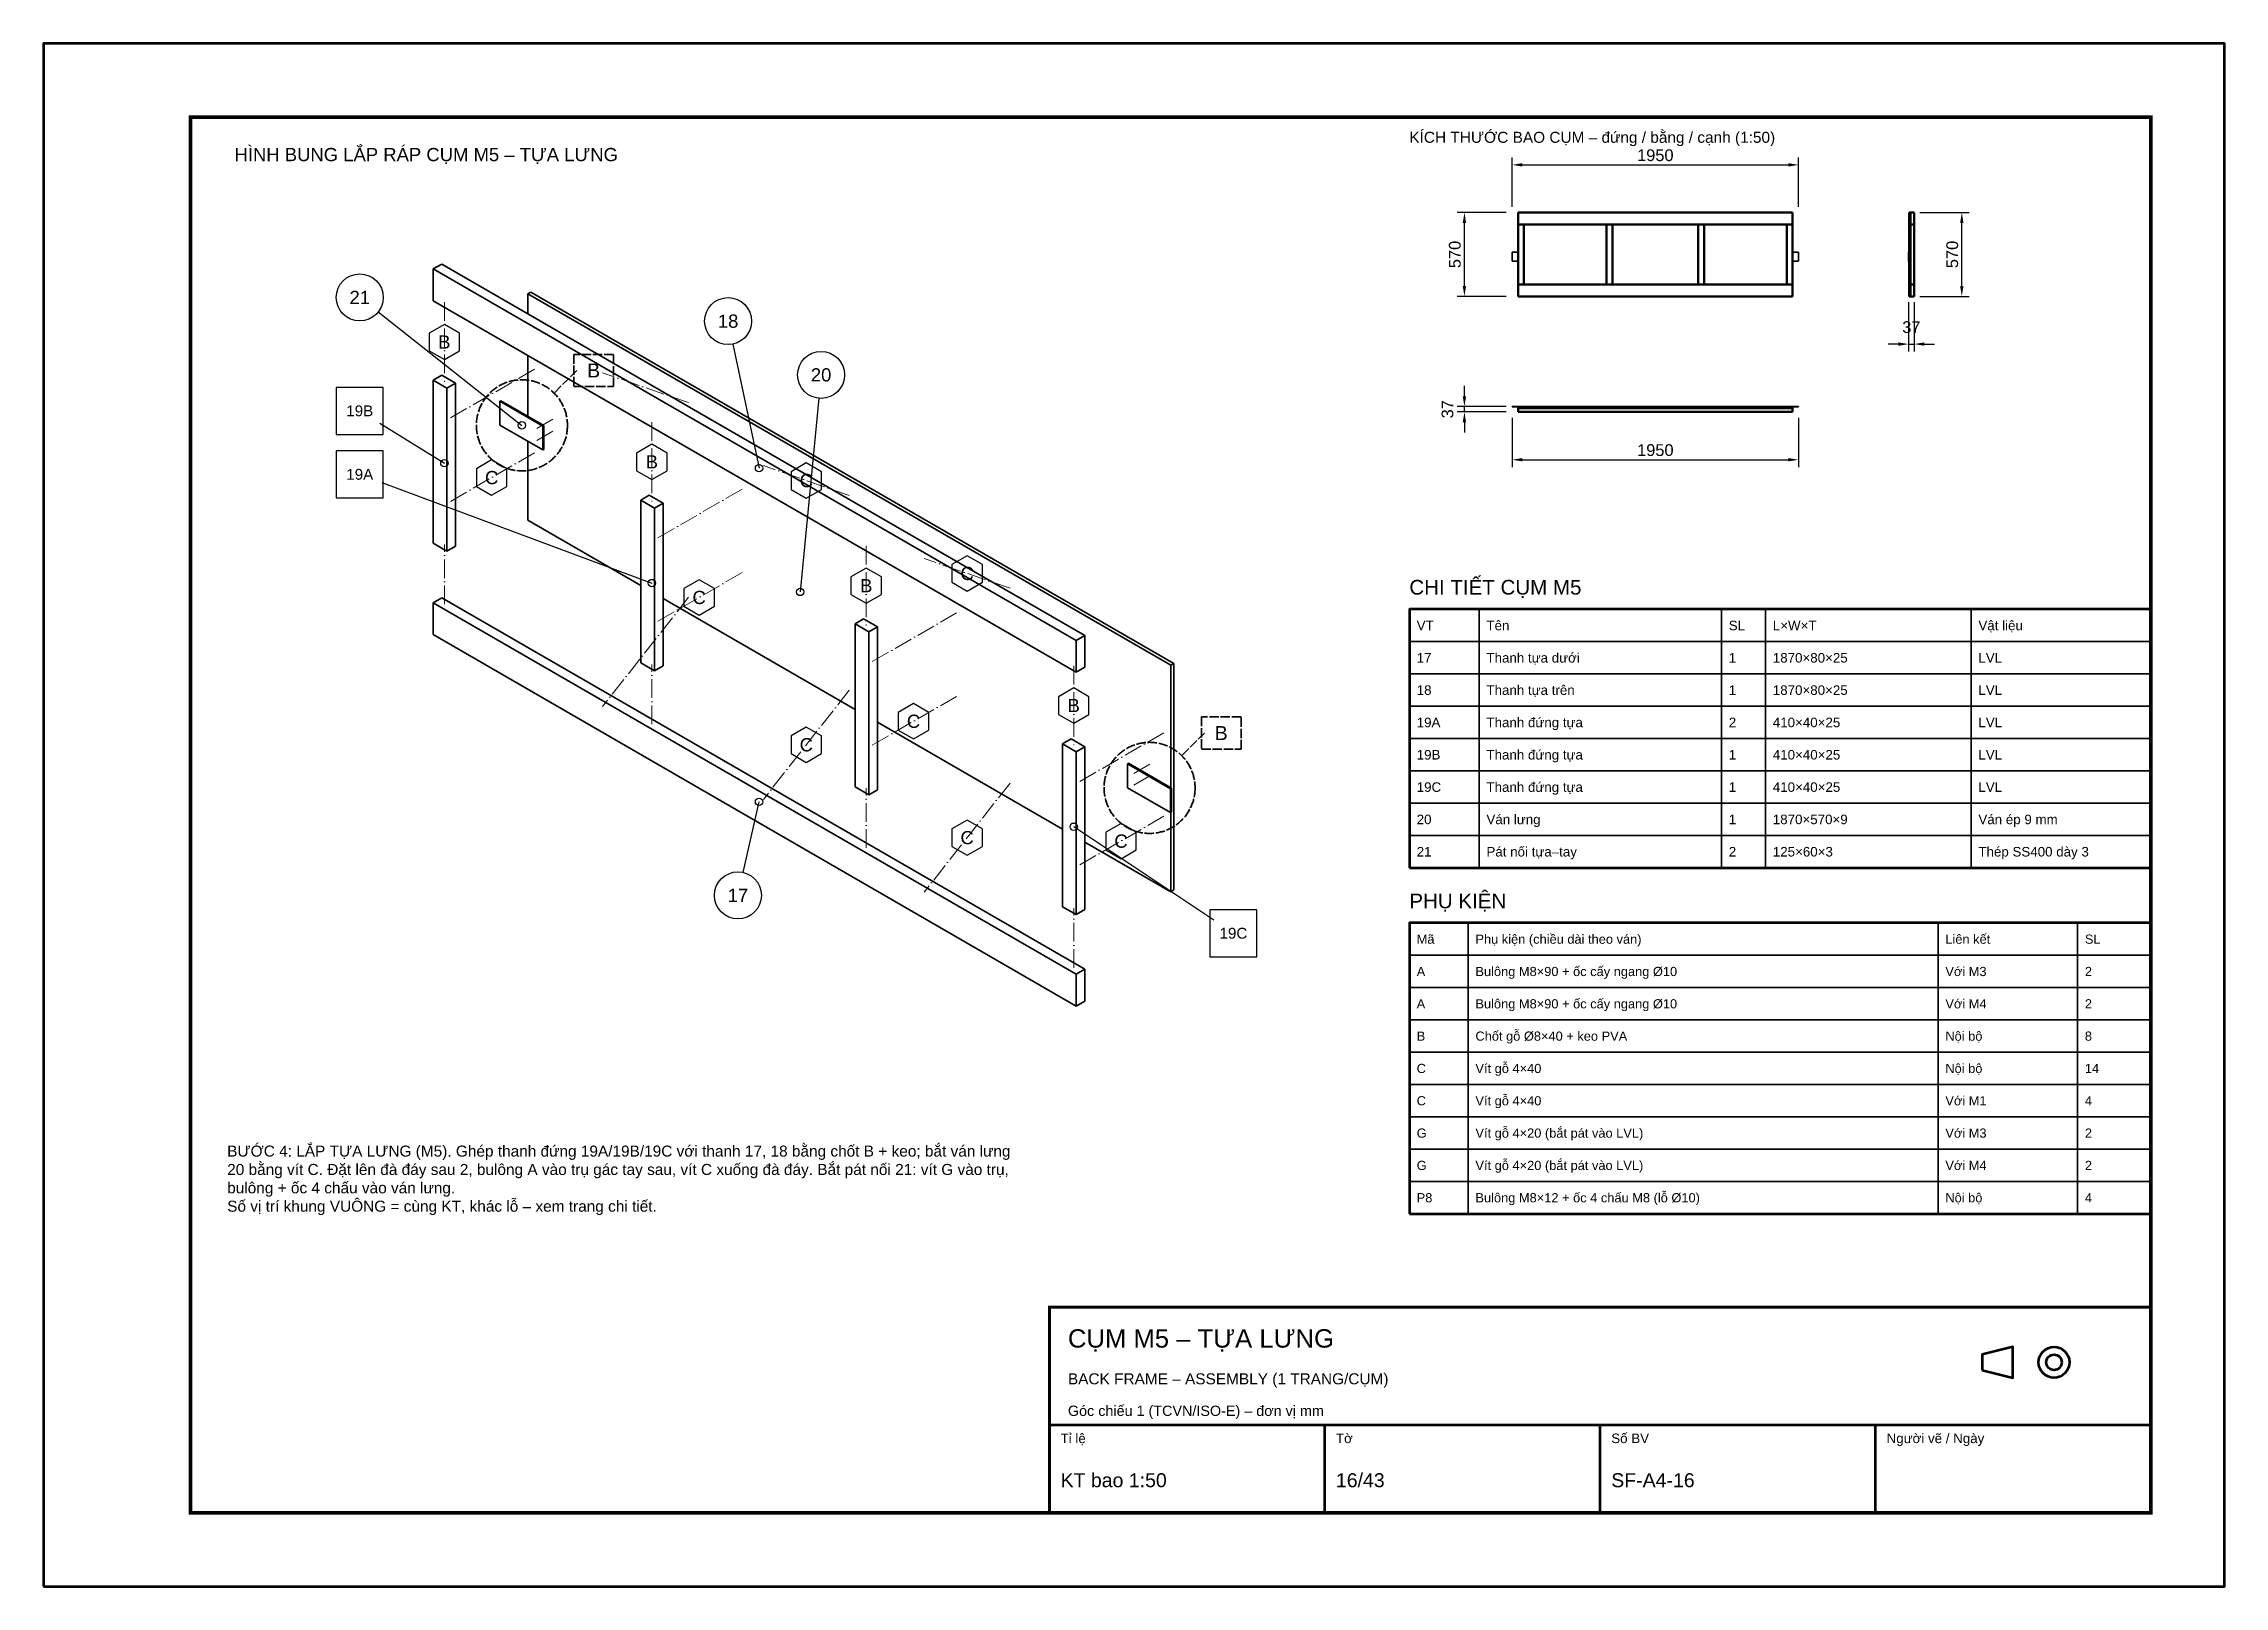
# Model space of a CAD drawing. Header units: millimetres. Extents: x 0 to 2970, y 0 to 2100.
import ezdxf
from ezdxf.enums import TextEntityAlignment as Align

# ---------------------------------------------------------------- set-up
doc = ezdxf.new("R2010")
doc.units = ezdxf.units.MM
doc.header["$LTSCALE"] = 10
doc.linetypes.add('DASHDOT', pattern=[3.556, 2.54, -0.508, 0, -0.508])
doc.linetypes.add('DASHED', pattern=[1.524, 1.27, -0.254])
for name, color, linetype, lineweight in [('0-KHUNG-BANVE', 7, 'CONTINUOUS', 70), ('1-NET-THAY', 7, 'CONTINUOUS', 50), ('10-PHU-KIEN', 1, 'CONTINUOUS', 25), ('11-SAT', 1, 'Continuous', 35), ('13-KHOANH-VUNG', 1, 'DASHED', 35), ('3-KICH-THUOC', 1, 'CONTINUOUS', 18), ('4-DUONG-BUNG', 4, 'DASHDOT', 18), ('5-SO-VI-TRI', 7, 'CONTINUOUS', 25), ('6-CHU', 7, 'CONTINUOUS', 25), ('7-BANG-KE', 7, 'CONTINUOUS', 25), ('M-M5-BACK_FRAME', 6, 'CONTINUOUS', 35)]:
    doc.layers.add(name, color=color, linetype=linetype, lineweight=lineweight)
doc.styles.add('VN', font='arial.ttf')
doc.dimstyles.new('A4', dxfattribs={"dimscale": 10, "dimtxt": 1.6, "dimasz": 1.4, "dimexe": 1, "dimexo": 0.8, "dimgap": 0.5, "dimtad": 1, "dimdec": 1, "dimtxsty": 'VN', "dimcen": 2.5, "dimclrd": 1, "dimclre": 1, "dimclrt": 7, "dimazin": 3, "dimtfac": 1, "dimtmove": 0, "dimatfit": 3})

msp = doc.modelspace()

# ---------------------------------------------------------------- texts
at = {"layer": '10-PHU-KIEN', "style": 'VN'}
for s, p in [('B', (545.785, 1693.862)), ('C', (610.186, 1509.304)), ('B', (828.37, 1530.712)), ('C', (1038.747, 1505.248)), ('B', (1120.322, 1362.153)), ('C', (1257.711, 1378.829)), ('C', (892.771, 1346.154)), ('B', (1402.907, 1199.003)), ('C', (1184.723, 1177.595)), ('C', (1038.747, 1145.596)), ('C', (1257.711, 1019.177)), ('C', (1467.308, 1014.444))]:
    msp.add_text(s, height=18, dxfattribs=at).set_placement(p, align=Align.MIDDLE_CENTER)
at = {"layer": '13-KHOANH-VUNG', "color": 1, "style": 'VN'}
for p in [(749.043, 1655.063), (1603.823, 1161.556)]:
    msp.add_text('B', height=19, dxfattribs=at).set_placement(p, align=Align.MIDDLE_CENTER)
at = {"layer": '5-SO-VI-TRI', "style": 'VN'}
for s, height, p in [('21', 18, (430.563, 1754.561)), ('18', 18, (932.228, 1722.238)), ('20', 18, (1058.839, 1649.139)), ('19B', 14.76, (430.563, 1600.146)), ('19A', 14.76, (430.563, 1513.746)), ('17', 18, (945.532, 940.624)), ('19C', 14.76, (1620.416, 889.056))]:
    msp.add_text(s, height=height, dxfattribs=at).set_placement(p, align=Align.MIDDLE_CENTER)
at = {"layer": '6-CHU', "style": 'VN'}
for s, height, p in [('HÌNH BUNG LẮP RÁP CỤM M5 – TỰA LƯNG', 18, (260, 1940)), ('KÍCH THƯỚC BAO CỤM – đứng / bằng / cạnh (1:50)', 15, (1860, 1965)), ('CỤM M5 – TỰA LƯNG', 25, (1395, 325)), ('BACK FRAME – ASSEMBLY (1 TRANG/CỤM)', 15, (1395, 275)), ('Góc chiếu 1 (TCVN/ISO-E) – đơn vị mm', 14, (1395, 232)), ('Tỉ lệ', 13, (1385, 195)), ('Tờ', 13, (1760, 195)), ('Số BV', 13, (2135, 195)), ('Người vẽ / Ngày', 13, (2510, 195)), ('KT bao 1:50', 19, (1385, 135)), ('16/43', 19, (1760, 135)), ('SF-A4-16', 19, (2135, 135))]:
    msp.add_text(s, height=height, dxfattribs=at).set_placement(p)
at = {"layer": '6-CHU', "insert": (250, 600), "char_height": 15, "width": 1080, "attachment_point": 1, "style": 'VN'}
msp.add_mtext('BƯỚC 4: LẮP TỰA LƯNG (M5). Ghép thanh đứng 19A/19B/19C với thanh 17, 18 bằng chốt B + keo; bắt ván lưng 20 bằng vít C. Đặt lên đà đáy sau 2, bulông A vào trụ gác tay sau, vít C xuống đà đáy. Bắt pát nối 21: vít G vào trụ, bulông + ốc 4 chấu vào ván lưng.\\PSố vị trí khung VUÔNG = cùng KT, khác lỗ – xem trang chi tiết.', dxfattribs=at)
at = {"layer": '7-BANG-KE', "style": 'VN'}
for s, p in [('CHI TIẾT CỤM M5', (1860, 1350)), ('PHỤ KIỆN', (1860, 923))]:
    msp.add_text(s, height=20, dxfattribs=at).set_placement(p)
for s, height, p in [('VT', 13, (1870, 1308)), ('Tên', 13, (1965, 1308)), ('SL', 13, (2295, 1308)), ('L×W×T', 13, (2355, 1308)), ('Vật liệu', 13, (2635, 1308)), ('17', 13, (1870, 1264)), ('Thanh tựa dưới', 13, (1965, 1264)), ('1', 13, (2295, 1264)), ('1870×80×25', 13, (2355, 1264)), ('LVL', 13, (2635, 1264)), ('18', 13, (1870, 1220)), ('Thanh tựa trên', 13, (1965, 1220)), ('1', 13, (2295, 1220)), ('1870×80×25', 13, (2355, 1220)), ('LVL', 13, (2635, 1220)), ('19A', 13, (1870, 1176)), ('Thanh đứng tựa', 13, (1965, 1176)), ('2', 13, (2295, 1176)), ('410×40×25', 13, (2355, 1176)), ('LVL', 13, (2635, 1176)), ('19B', 13, (1870, 1132)), ('Thanh đứng tựa', 13, (1965, 1132)), ('1', 13, (2295, 1132)), ('410×40×25', 13, (2355, 1132)), ('LVL', 13, (2635, 1132)), ('19C', 13, (1870, 1088)), ('Thanh đứng tựa', 13, (1965, 1088)), ('1', 13, (2295, 1088)), ('410×40×25', 13, (2355, 1088)), ('LVL', 13, (2635, 1088)), ('20', 13, (1870, 1044)), ('Ván lưng', 13, (1965, 1044)), ('1', 13, (2295, 1044)), ('1870×570×9', 13, (2355, 1044)), ('Ván ép 9 mm', 13, (2635, 1044)), ('21', 13, (1870, 1000)), ('Pát nối tựa–tay', 13, (1965, 1000)), ('2', 13, (2295, 1000)), ('125×60×3', 13, (2355, 1000)), ('Thép SS400 dày 3', 13, (2635, 1000)), ('Mã', 12.5, (1870, 881)), ('Phụ kiện (chiều dài theo ván)', 12.5, (1950, 881)), ('Liên kết', 12.5, (2590, 881)), ('SL', 12.5, (2780, 881)), ('A', 12.5, (1870, 837)), ('Bulông M8×90 + ốc cấy ngang %%c10', 12.5, (1950, 837)), ('Với M3', 12.5, (2590, 837)), ('2', 12.5, (2780, 837)), ('A', 12.5, (1870, 793)), ('Bulông M8×90 + ốc cấy ngang %%c10', 12.5, (1950, 793)), ('Với M4', 12.5, (2590, 793)), ('2', 12.5, (2780, 793)), ('B', 12.5, (1870, 749)), ('Chốt gỗ %%c8×40 + keo PVA', 12.5, (1950, 749)), ('Nội bộ', 12.5, (2590, 749)), ('8', 12.5, (2780, 749)), ('Vít gỗ 4×40', 12.5, (1950, 705)), ('C', 12.5, (1870, 705)), ('Nội bộ', 12.5, (2590, 705)), ('14', 12.5, (2780, 705)), ('C', 12.5, (1870, 661)), ('Vít gỗ 4×40', 12.5, (1950, 661)), ('Với M1', 12.5, (2590, 661)), ('4', 12.5, (2780, 661)), ('Vít gỗ 4×20 (bắt pát vào LVL)', 12.5, (1950, 617)), ('Với M3', 12.5, (2590, 617)), ('G', 12.5, (1870, 617)), ('2', 12.5, (2780, 617)), ('G', 12.5, (1870, 573)), ('Vít gỗ 4×20 (bắt pát vào LVL)', 12.5, (1950, 573)), ('Với M4', 12.5, (2590, 573)), ('2', 12.5, (2780, 573)), ('P8', 12.5, (1870, 529)), ('Bulông M8×12 + ốc 4 chấu M8 (lỗ %%c10)', 12.5, (1950, 529)), ('Nội bộ', 12.5, (2590, 529)), ('4', 12.5, (2780, 529))]:
    msp.add_text(s, height=height, dxfattribs=at).set_placement(p, align=Align.MIDDLE_LEFT)

# ---------------------------------------------------------------- dimensions: what is measured, and where the dimension line sits
at = {"layer": '3-KICH-THUOC'}
for base, p1, p2 in [((2000, 1935), (2000, 1870), (2390, 1870)), ((2540, 1691), (2540, 1756), (2547.4, 1756)), ((2000, 1533.6), (2000, 1598.6), (2390, 1598.6))]:
    msp.add_linear_dim(base=base, p1=p1, p2=p2, dimstyle='A4', override={"dimlfac": 5}, dxfattribs=at).render()
for base, p1, p2 in [((1935, 1756), (2000, 1756), (2000, 1870)), ((2612.4, 1756), (2547.4, 1756), (2547.4, 1870)), ((1935, 1598.6), (2000, 1598.6), (2000, 1606))]:
    msp.add_linear_dim(base=base, p1=p1, p2=p2, angle=90, dimstyle='A4', override={"dimlfac": 5}, dxfattribs=at).render()

# ---------------------------------------------------------------- linework, layer by layer
at = {"layer": '0-KHUNG-BANVE'}
for p, q in [((1370, 220), (2870, 220)), ((1745, 100), (1745, 220)), ((2120, 100), (2120, 220)), ((2495, 100), (2495, 220))]:
    msp.add_line(p, q, dxfattribs=at)
for points in [[(0, 0), (2970, 0), (2970, 2100), (0, 2100)], [(1860, 978), (2870, 978), (2870, 1330), (1860, 1330)], [(1860, 507), (2870, 507), (2870, 903), (1860, 903)], [(2640, 294.5), (2682, 284), (2682, 326), (2640, 315.5)]]:
    msp.add_lwpolyline(points, close=True, dxfattribs=at)
for points, const_width in [([(200, 100), (2870, 100), (2870, 2000), (200, 2000)], 5), ([(1370, 100), (2870, 100), (2870, 380), (1370, 380)], 4)]:
    msp.add_lwpolyline(points, close=True, dxfattribs=dict(at, const_width=const_width))
for radius in [21, 10.5]:
    msp.add_circle((2738, 305), radius, dxfattribs=at)
at = {"layer": '1-NET-THAY'}
for p, q in [((2382, 1870), (2008, 1870)), ((2008, 1854), (2008, 1870)), ((2008, 1854), (2382, 1854)), ((2008, 1772), (2008, 1854)), ((2016, 1772), (2016, 1854)), ((2128.667, 1772), (2128.667, 1854)), ((2136.667, 1772), (2136.667, 1854)), ((2253.333, 1772), (2253.333, 1854)), ((2261.333, 1772), (2261.333, 1854)), ((2374, 1772), (2374, 1854)), ((2382, 1854), (2382, 1870)), ((2382, 1772), (2382, 1854)), ((2542.4, 1870), (2540.6, 1870)), ((2540.6, 1756), (2540.6, 1870)), ((2547.4, 1870), (2542.4, 1870)), ((2542.4, 1854), (2542.4, 1870)), ((2547.4, 1854), (2542.4, 1854)), ((2542.4, 1772), (2542.4, 1854)), ((2547.4, 1854), (2547.4, 1870)), ((2547.4, 1772), (2547.4, 1854)), ((2382, 1772), (2008, 1772)), ((2008, 1756), (2008, 1772)), ((2008, 1756), (2382, 1756)), ((2382, 1756), (2382, 1772)), ((2542.4, 1756), (2540.6, 1756)), ((2547.4, 1772), (2542.4, 1772)), ((2542.4, 1756), (2542.4, 1772)), ((2547.4, 1756), (2542.4, 1756)), ((2547.4, 1756), (2547.4, 1772)), ((2008, 1603.6), (2008, 1605.4)), ((2382, 1605.4), (2008, 1605.4)), ((2382, 1603.6), (2382, 1605.4)), ((2008, 1598.6), (2008, 1603.6)), ((2382, 1603.6), (2008, 1603.6)), ((2382, 1598.6), (2008, 1598.6)), ((2382, 1598.6), (2382, 1603.6))]:
    msp.add_line(p, q, dxfattribs=at)
at = {"layer": '10-PHU-KIEN'}
for points in [[(566.57, 1705.862), (545.785, 1717.862), (525, 1705.862), (525, 1681.862), (545.785, 1669.862), (566.57, 1681.862)], [(849.154, 1542.712), (828.37, 1554.712), (807.585, 1542.712), (807.585, 1518.712), (828.37, 1506.712), (849.154, 1518.712)], [(630.971, 1521.304), (610.186, 1533.304), (589.402, 1521.304), (589.402, 1497.304), (610.186, 1485.304), (630.971, 1497.304)], [(1059.532, 1517.248), (1038.747, 1529.248), (1017.962, 1517.248), (1017.962, 1493.248), (1038.747, 1481.248), (1059.532, 1493.248)], [(1278.496, 1390.829), (1257.711, 1402.829), (1236.927, 1390.829), (1236.927, 1366.829), (1257.711, 1354.829), (1278.496, 1366.829)], [(913.555, 1358.154), (892.771, 1370.154), (871.986, 1358.154), (871.986, 1334.154), (892.771, 1322.154), (913.555, 1334.154)], [(1141.106, 1374.153), (1120.322, 1386.153), (1099.537, 1374.153), (1099.537, 1350.153), (1120.322, 1338.153), (1141.106, 1350.153)], [(1423.691, 1211.003), (1402.907, 1223.003), (1382.122, 1211.003), (1382.122, 1187.003), (1402.907, 1175.003), (1423.691, 1187.003)], [(1205.508, 1189.595), (1184.723, 1201.595), (1163.938, 1189.595), (1163.938, 1165.595), (1184.723, 1153.595), (1205.508, 1165.595)], [(1059.532, 1157.596), (1038.747, 1169.596), (1017.962, 1157.596), (1017.962, 1133.596), (1038.747, 1121.596), (1059.532, 1133.596)], [(1278.496, 1031.177), (1257.711, 1043.177), (1236.927, 1031.177), (1236.927, 1007.177), (1257.711, 995.177), (1278.496, 1007.177)], [(1488.092, 1026.444), (1467.308, 1038.444), (1446.523, 1026.444), (1446.523, 1002.444), (1467.308, 990.444), (1488.092, 1002.444)]]:
    msp.add_lwpolyline(points, close=True, dxfattribs=at)
at = {"layer": '11-SAT'}
for p, q in [((2008, 1816), (2000, 1816)), ((2000, 1804), (2000, 1816)), ((2390, 1816), (2382, 1816)), ((2390, 1804), (2390, 1816)), ((2540.6, 1816), (2540, 1816)), ((2540, 1804), (2540, 1816)), ((2000, 1804), (2008, 1804)), ((2382, 1804), (2390, 1804)), ((2540.6, 1804), (2540, 1804)), ((621.427, 1613.143), (622.832, 1613.954)), ((621.427, 1580.693), (621.427, 1613.143)), ((679.974, 1579.341), (621.427, 1613.143)), ((681.379, 1580.153), (622.832, 1613.954)), ((2000, 1605.4), (2000, 1606)), ((2025, 1606), (2000, 1606)), ((2008, 1605.4), (2000, 1605.4)), ((2025, 1605.4), (2025, 1606)), ((2365, 1605.4), (2365, 1606)), ((2390, 1606), (2365, 1606)), ((2390, 1605.4), (2382, 1605.4)), ((2390, 1605.4), (2390, 1606)), ((621.427, 1580.693), (679.974, 1546.892)), ((679.974, 1579.341), (681.379, 1580.153)), ((679.974, 1546.892), (679.974, 1579.341)), ((681.379, 1547.703), (681.379, 1580.153)), ((679.974, 1546.892), (681.379, 1547.703)), ((1476.207, 1119.636), (1477.612, 1120.447)), ((1476.207, 1087.186), (1476.207, 1119.636)), ((1534.753, 1085.834), (1476.207, 1119.636)), ((1536.159, 1086.645), (1477.612, 1120.447)), ((1476.207, 1087.186), (1534.753, 1053.384)), ((1534.753, 1085.834), (1536.159, 1086.645)), ((1534.753, 1053.384), (1534.753, 1085.834)), ((1536.159, 1054.195), (1536.159, 1086.645)), ((1534.753, 1053.384), (1536.159, 1054.195))]:
    msp.add_line(p, q, dxfattribs=at)
at = {"layer": '13-KHOANH-VUNG'}
for p, q in [((696.043, 1625.063), (726.043, 1655.063)), ((1550.823, 1131.556), (1580.823, 1161.556))]:
    msp.add_line(p, q, dxfattribs=at)
for points in [[(722.043, 1633.063), (776.043, 1633.063), (776.043, 1677.063), (722.043, 1677.063)], [(1576.823, 1139.556), (1630.823, 1139.556), (1630.823, 1183.556), (1576.823, 1183.556)]]:
    msp.add_lwpolyline(points, close=True, dxfattribs=at)
for centre in [(651.403, 1580.423), (1506.183, 1086.916)]:
    msp.add_circle(centre, 62, dxfattribs=at)
at = {"layer": '4-DUONG-BUNG'}
for p, q in [((545.785, 1747.945), (545.785, 1639.779)), ((668.733, 1656.68), (551.64, 1589.076)), ((878.329, 1611.386), (761.236, 1651.948)), ((671.543, 1576.096), (694.962, 1589.617)), ((828.37, 1584.795), (828.37, 1476.629)), ((671.543, 1559.871), (694.962, 1573.392)), ((668.733, 1543.106), (551.64, 1475.502)), ((1097.294, 1484.967), (980.2, 1525.529)), ((951.317, 1493.53), (834.224, 1425.926)), ((545.785, 1336.914), (545.785, 1418.039)), ((1120.322, 1416.236), (1120.322, 1308.07)), ((1316.258, 1358.548), (1199.165, 1399.11)), ((951.317, 1379.955), (834.224, 1312.352)), ((878.329, 1346.379), (761.236, 1197.651)), ((1243.27, 1324.971), (1126.177, 1257.367)), ((828.37, 1173.764), (828.37, 1254.888)), ((1402.907, 1253.086), (1402.907, 1144.92)), ((1097.294, 1219.96), (980.2, 1071.232)), ((1243.27, 1211.397), (1126.177, 1143.793)), ((1525.854, 1161.821), (1408.761, 1094.217)), ((1484.638, 1106.656), (1508.056, 1120.177)), ((1484.638, 1090.431), (1508.056, 1103.952)), ((1120.322, 1005.205), (1120.322, 1086.33)), ((1316.258, 1093.541), (1199.165, 944.813)), ((1525.854, 1048.246), (1408.761, 980.643)), ((1402.907, 842.055), (1402.907, 923.179))]:
    msp.add_line(p, q, dxfattribs=at)
at = {"layer": '5-SO-VI-TRI'}
for p, q in [((455.691, 1734.747), (651.403, 1580.423)), ((938.819, 1690.924), (974.346, 1522.149)), ((1055.77, 1617.286), (1030.355, 1353.59)), ((457.781, 1583.318), (545.785, 1528.909)), ((460.555, 1502.589), (828.37, 1365.759)), ((952.6, 971.833), (974.346, 1067.851)), ((1593.79, 906.806), (1402.907, 1034.05))]:
    msp.add_line(p, q, dxfattribs=at)
for points in [[(398.563, 1568.146), (462.563, 1568.146), (462.563, 1632.146), (398.563, 1632.146)], [(398.563, 1481.746), (462.563, 1481.746), (462.563, 1545.746), (398.563, 1545.746)], [(1588.416, 857.056), (1652.416, 857.056), (1652.416, 921.056), (1588.416, 921.056)]]:
    msp.add_lwpolyline(points, close=True, dxfattribs=at)
for centre, radius in [((430.563, 1754.561), 32), ((932.228, 1722.238), 32), ((1058.839, 1649.139), 32), ((651.403, 1580.423), 5), ((545.785, 1528.909), 5), ((974.346, 1522.149), 5), ((828.37, 1365.759), 5), ((1030.355, 1353.59), 5), ((974.346, 1067.851), 5), ((1402.907, 1034.05), 5), ((945.532, 940.624), 32)]:
    msp.add_circle(centre, radius, dxfattribs=at)
at = {"layer": '7-BANG-KE'}
for points in [[(1860, 1286), (1955, 1286), (1955, 1330), (1860, 1330)], [(1955, 1286), (2285, 1286), (2285, 1330), (1955, 1330)], [(2285, 1286), (2345, 1286), (2345, 1330), (2285, 1330)], [(2345, 1286), (2625, 1286), (2625, 1330), (2345, 1330)], [(2625, 1286), (2870, 1286), (2870, 1330), (2625, 1330)], [(1860, 1242), (1955, 1242), (1955, 1286), (1860, 1286)], [(1955, 1242), (2285, 1242), (2285, 1286), (1955, 1286)], [(2285, 1242), (2345, 1242), (2345, 1286), (2285, 1286)], [(2345, 1242), (2625, 1242), (2625, 1286), (2345, 1286)], [(2625, 1242), (2870, 1242), (2870, 1286), (2625, 1286)], [(1860, 1198), (1955, 1198), (1955, 1242), (1860, 1242)], [(1955, 1198), (2285, 1198), (2285, 1242), (1955, 1242)], [(2285, 1198), (2345, 1198), (2345, 1242), (2285, 1242)], [(2345, 1198), (2625, 1198), (2625, 1242), (2345, 1242)], [(2625, 1198), (2870, 1198), (2870, 1242), (2625, 1242)], [(1860, 1154), (1955, 1154), (1955, 1198), (1860, 1198)], [(1955, 1154), (2285, 1154), (2285, 1198), (1955, 1198)], [(2285, 1154), (2345, 1154), (2345, 1198), (2285, 1198)], [(2345, 1154), (2625, 1154), (2625, 1198), (2345, 1198)], [(2625, 1154), (2870, 1154), (2870, 1198), (2625, 1198)], [(1860, 1110), (1955, 1110), (1955, 1154), (1860, 1154)], [(1955, 1110), (2285, 1110), (2285, 1154), (1955, 1154)], [(2285, 1110), (2345, 1110), (2345, 1154), (2285, 1154)], [(2345, 1110), (2625, 1110), (2625, 1154), (2345, 1154)], [(2625, 1110), (2870, 1110), (2870, 1154), (2625, 1154)], [(1860, 1066), (1955, 1066), (1955, 1110), (1860, 1110)], [(1955, 1066), (2285, 1066), (2285, 1110), (1955, 1110)], [(2285, 1066), (2345, 1066), (2345, 1110), (2285, 1110)], [(2345, 1066), (2625, 1066), (2625, 1110), (2345, 1110)], [(2625, 1066), (2870, 1066), (2870, 1110), (2625, 1110)], [(1860, 1022), (1955, 1022), (1955, 1066), (1860, 1066)], [(1955, 1022), (2285, 1022), (2285, 1066), (1955, 1066)], [(2285, 1022), (2345, 1022), (2345, 1066), (2285, 1066)], [(2345, 1022), (2625, 1022), (2625, 1066), (2345, 1066)], [(2625, 1022), (2870, 1022), (2870, 1066), (2625, 1066)], [(1860, 978), (1955, 978), (1955, 1022), (1860, 1022)], [(1955, 978), (2285, 978), (2285, 1022), (1955, 1022)], [(2285, 978), (2345, 978), (2345, 1022), (2285, 1022)], [(2345, 978), (2625, 978), (2625, 1022), (2345, 1022)], [(2625, 978), (2870, 978), (2870, 1022), (2625, 1022)], [(1860, 859), (1940, 859), (1940, 903), (1860, 903)], [(1940, 859), (2580, 859), (2580, 903), (1940, 903)], [(2580, 859), (2770, 859), (2770, 903), (2580, 903)], [(2770, 859), (2870, 859), (2870, 903), (2770, 903)], [(1860, 815), (1940, 815), (1940, 859), (1860, 859)], [(1940, 815), (2580, 815), (2580, 859), (1940, 859)], [(2580, 815), (2770, 815), (2770, 859), (2580, 859)], [(2770, 815), (2870, 815), (2870, 859), (2770, 859)], [(1860, 771), (1940, 771), (1940, 815), (1860, 815)], [(1940, 771), (2580, 771), (2580, 815), (1940, 815)], [(2580, 771), (2770, 771), (2770, 815), (2580, 815)], [(2770, 771), (2870, 771), (2870, 815), (2770, 815)], [(1860, 727), (1940, 727), (1940, 771), (1860, 771)], [(1940, 727), (2580, 727), (2580, 771), (1940, 771)], [(2580, 727), (2770, 727), (2770, 771), (2580, 771)], [(2770, 727), (2870, 727), (2870, 771), (2770, 771)], [(1860, 683), (1940, 683), (1940, 727), (1860, 727)], [(1940, 683), (2580, 683), (2580, 727), (1940, 727)], [(2580, 683), (2770, 683), (2770, 727), (2580, 727)], [(2770, 683), (2870, 683), (2870, 727), (2770, 727)], [(1860, 639), (1940, 639), (1940, 683), (1860, 683)], [(1940, 639), (2580, 639), (2580, 683), (1940, 683)], [(2580, 639), (2770, 639), (2770, 683), (2580, 683)], [(2770, 639), (2870, 639), (2870, 683), (2770, 683)], [(1860, 595), (1940, 595), (1940, 639), (1860, 639)], [(1940, 595), (2580, 595), (2580, 639), (1940, 639)], [(2580, 595), (2770, 595), (2770, 639), (2580, 639)], [(2770, 595), (2870, 595), (2870, 639), (2770, 639)], [(1860, 551), (1940, 551), (1940, 595), (1860, 595)], [(1940, 551), (2580, 551), (2580, 595), (1940, 595)], [(2580, 551), (2770, 551), (2770, 595), (2580, 595)], [(2770, 551), (2870, 551), (2870, 595), (2770, 595)], [(1860, 507), (1940, 507), (1940, 551), (1860, 551)], [(1940, 507), (2580, 507), (2580, 551), (1940, 551)], [(2580, 507), (2770, 507), (2770, 551), (2580, 551)], [(2770, 507), (2870, 507), (2870, 551), (2770, 551)]]:
    msp.add_lwpolyline(points, close=True, dxfattribs=at)
at = {"layer": 'M-M5-BACK_FRAME'}
for p, q in [((530.563, 1793.24), (542.272, 1800)), ((530.563, 1749.973), (530.563, 1793.24)), ((1406.419, 1287.564), (530.563, 1793.24)), ((1418.129, 1294.324), (542.272, 1800)), ((659.365, 1759.438), (663.581, 1761.871)), ((659.365, 1732.396), (659.365, 1759.438)), ((1535.222, 1253.762), (659.365, 1759.438)), ((1539.437, 1256.195), (663.581, 1761.871)), ((530.563, 1749.973), (1406.419, 1244.297)), ((659.365, 1592.862), (659.365, 1675.609)), ((530.563, 1641.807), (542.272, 1648.568)), ((530.563, 1420.067), (530.563, 1641.807)), ((549.298, 1630.991), (530.563, 1641.807)), ((561.007, 1637.751), (542.272, 1648.568)), ((549.298, 1630.991), (561.007, 1637.751)), ((561.007, 1416.011), (561.007, 1637.751)), ((549.298, 1409.25), (549.298, 1630.991)), ((659.365, 1451.165), (659.365, 1558.79)), ((813.148, 1478.657), (824.857, 1485.417)), ((843.592, 1474.601), (824.857, 1485.417)), ((813.148, 1256.917), (813.148, 1478.657)), ((831.882, 1467.84), (813.148, 1478.657)), ((831.882, 1467.84), (843.592, 1474.601)), ((831.882, 1246.1), (831.882, 1467.84)), ((843.592, 1252.86), (843.592, 1474.601)), ((659.365, 1451.165), (813.148, 1362.378)), ((530.563, 1420.067), (549.298, 1409.25)), ((549.298, 1409.25), (561.007, 1416.011)), ((530.563, 1338.942), (542.272, 1345.703)), ((530.563, 1295.676), (530.563, 1338.942)), ((1406.419, 833.266), (530.563, 1338.942)), ((1418.129, 840.027), (542.272, 1345.703)), ((843.592, 1344.801), (1105.1, 1193.82)), ((1105.1, 1310.098), (1116.809, 1316.859)), ((1105.1, 1088.358), (1105.1, 1310.098)), ((1123.835, 1299.282), (1105.1, 1310.098)), ((1135.544, 1306.042), (1116.809, 1316.859)), ((530.563, 1295.676), (1406.419, 790)), ((1123.835, 1299.282), (1135.544, 1306.042)), ((1123.835, 1077.541), (1123.835, 1299.282)), ((1135.544, 1084.302), (1135.544, 1306.042)), ((1406.419, 1287.564), (1418.129, 1294.324)), ((1406.419, 1244.297), (1406.419, 1287.564)), ((1418.129, 1251.058), (1418.129, 1294.324)), ((813.148, 1256.917), (831.882, 1246.1)), ((831.882, 1246.1), (843.592, 1252.86)), ((1406.419, 1244.297), (1418.129, 1251.058)), ((1535.222, 1253.762), (1539.437, 1256.195)), ((1535.222, 1087.186), (1535.222, 1253.762)), ((1539.437, 947.922), (1539.437, 1256.195)), ((1135.544, 1176.243), (1387.684, 1030.669)), ((1387.684, 1146.948), (1399.394, 1153.708)), ((1387.684, 925.207), (1387.684, 1146.948)), ((1406.419, 1136.131), (1387.684, 1146.948)), ((1418.129, 1142.892), (1399.394, 1153.708)), ((1406.419, 1136.131), (1418.129, 1142.892)), ((1406.419, 914.391), (1406.419, 1136.131)), ((1418.129, 921.151), (1418.129, 1142.892)), ((1105.1, 1088.358), (1123.835, 1077.541)), ((1123.835, 1077.541), (1135.544, 1084.302)), ((1535.222, 945.489), (1535.222, 1053.655)), ((1418.129, 1013.092), (1535.222, 945.489)), ((1387.684, 925.207), (1406.419, 914.391)), ((1406.419, 914.391), (1418.129, 921.151)), ((1535.222, 945.489), (1539.437, 947.922)), ((1406.419, 833.266), (1418.129, 840.027)), ((1406.419, 790), (1406.419, 833.266)), ((1418.129, 796.76), (1418.129, 840.027)), ((1406.419, 790), (1418.129, 796.76))]:
    msp.add_line(p, q, dxfattribs=at)

msp.set_redraw_order([(e.dxf.handle, doc.entitydb.next_handle()) for e in msp.query("TEXT MTEXT ATTDEF DIMENSION ARC_DIMENSION")])  # texts and dimensions are drawn at this point

doc.saveas('drawing.dxf')
